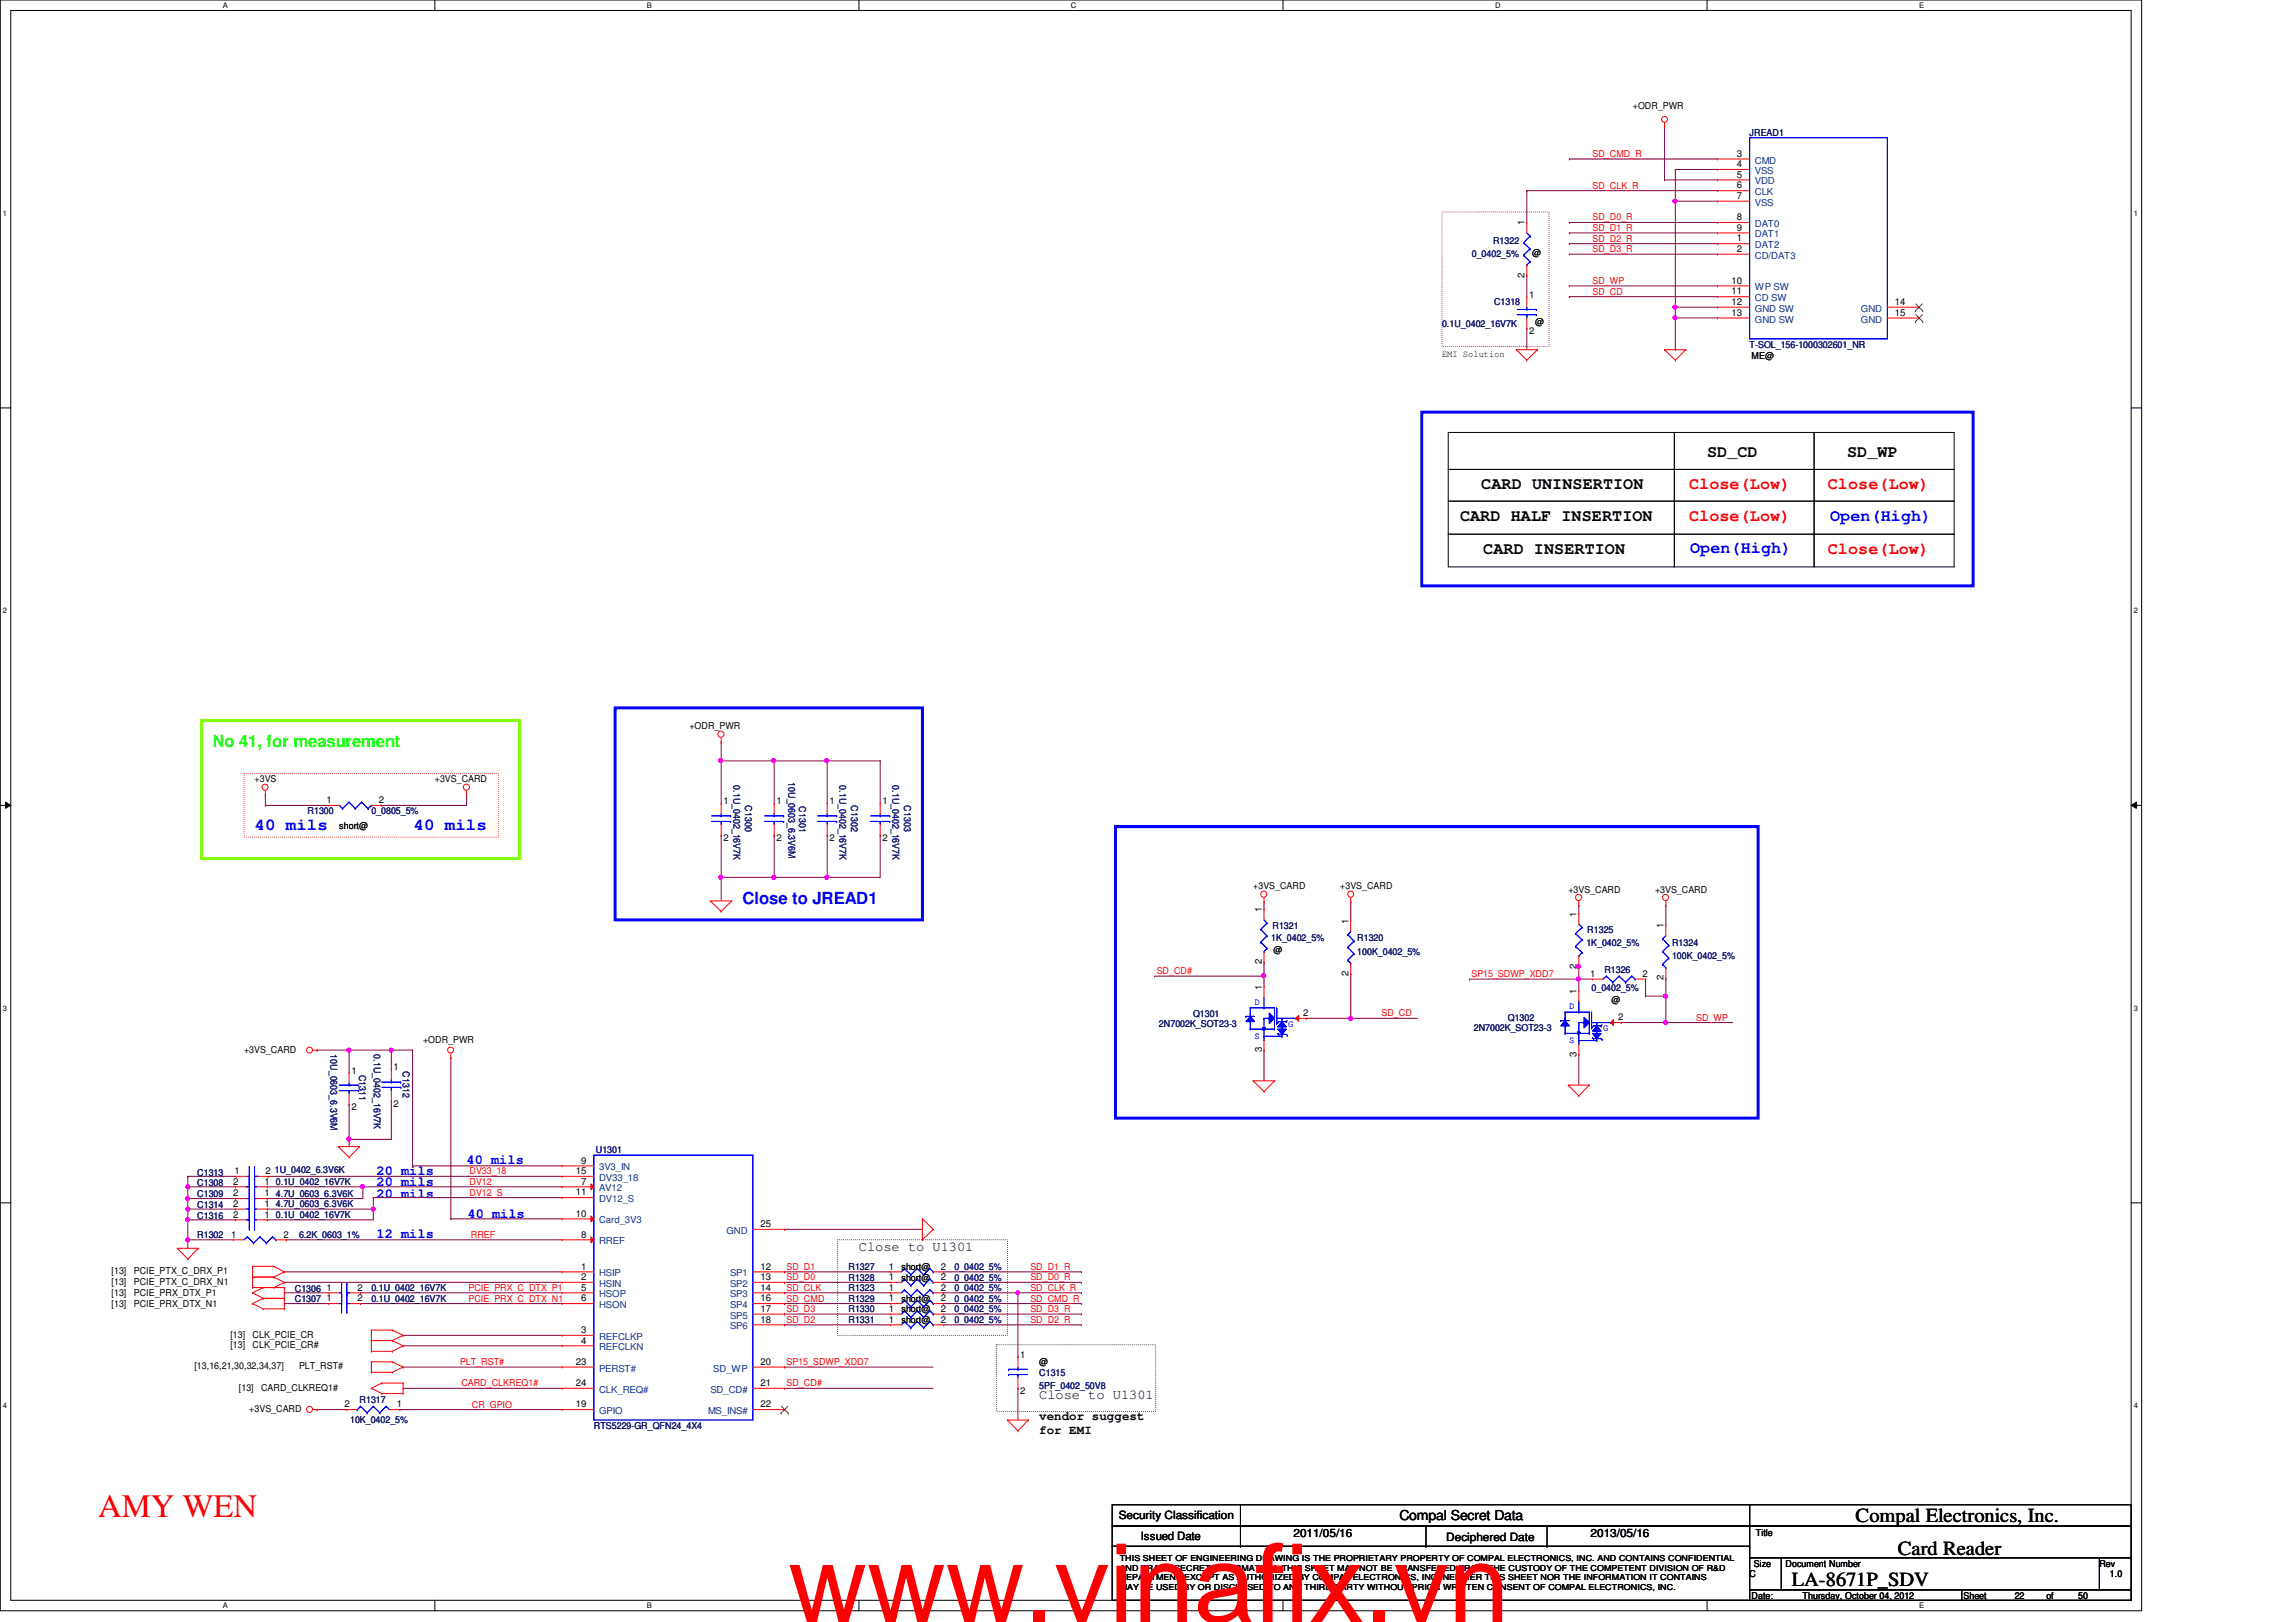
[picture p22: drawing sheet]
<svg xmlns="http://www.w3.org/2000/svg" width="297mm" height="210mm" viewBox="0 0 297 210" stroke-linecap="round" stroke-linejoin="round" font-family="sans-serif">
<defs><g id="words">
<text font-size="14.1" fill="#f00" x="102" y="209.9">www.vinafix.vn</text>
<text font-size="4.2" fill="#f00" x="12.7" y="196.3">AMY WEN</text>
<g font-size="2.6">
<text x="240.1" y="197">Compal Electronics, Inc.</text>
<text x="245.5" y="201.2">Card Reader</text>
<text x="231.8" y="205.3">LA-8671P_SDV</text>
</g>
<g font-size="2.2">
<text x="220.8" y="59.1">SD_CD</text>
<text x="239" y="59.1">SD_WP</text>
<text x="191.6" y="63.3">CARD UNINSERTION</text>
<text x="188.9" y="67.5">CARD HALF INSERTION</text>
<text x="191.9" y="71.7">CARD INSERTION</text>
</g>
<g font-size="2.2" fill="#f00">
<text x="218.5" y="63.3">Close(Low)</text>
<text x="236.5" y="63.3">Close(Low)</text>
<text x="218.5" y="67.5">Close(Low)</text>
<text x="236.5" y="71.7">Close(Low)</text>
</g>
<g font-size="2.2" fill="#00f">
<text x="218.6" y="71.6">Open(High)</text>
<text x="236.8" y="67.5">Open(High)</text>
<text x="32.9" y="107.4">40 mils</text>
<text x="53.5" y="107.4">40 mils</text>
<text x="96.1" y="117">Close to JREAD1</text>
</g>
<text font-size="2.2" fill="#0f0" x="27.5" y="96.6">No 41, for measurement</text>
<g font-size="1.8" fill="#00f">
<text x="48.7" y="153.5">20 mils</text>
<text x="48.7" y="152.1">20 mils</text>
<text x="48.7" y="155">20 mils</text>
<text x="60.4" y="150.6">40 mils</text>
<text x="48.7" y="160.2">12 mils</text>
<text x="60.5" y="157.6">40 mils</text>
</g>
<g font-size="1.8">
<text x="111.1" y="161.8">Close to U1301</text>
<text x="134.4" y="181.1">Close to U1301</text>
<text x="181.1" y="196.8">Compal Secret Data</text>
</g>
<g font-size="1.6">
<text x="134.4" y="183.8">vendor suggest</text>
<text x="134.4" y="185.6">for EMI</text>
</g>
<g font-size="1.5">
<text x="144.7" y="196.6">Security Classification</text>
<text x="147.6" y="199.3">Issued Date</text>
<text x="167.3" y="198.8">2011/05/16</text>
<text x="187.1" y="199.4">Deciphered Date</text>
<text x="205.8" y="198.8">2013/05/16</text>
</g>
<g font-size="1.2">
<text x="211.2" y="14.1">+ODR_PWR</text>
<text x="224.7" y="21.6">4</text>
<text x="224.7" y="20.3">3</text>
<text x="224.7" y="23">5</text>
<text x="197.2" y="29.2" transform="rotate(-90 197.2 29.2)">1</text>
<text x="224.7" y="24.4">6</text>
<text x="224.7" y="29.8">9</text>
<text x="224.7" y="28.5">8</text>
<text x="224.7" y="25.7">7</text>
<text x="197.2" y="35.9" transform="rotate(-90 197.2 35.9)">2</text>
<text x="198.2" y="33.1">@</text>
<text x="224.7" y="32.6">2</text>
<text x="224.7" y="31.2">1</text>
<text x="197.8" y="38.5">1</text>
<text x="224" y="38.1">11</text>
<text x="224" y="36.7">10</text>
<text x="224" y="40.9">13</text>
<text x="224" y="39.5">12</text>
<text x="245.1" y="39.5">14</text>
<text x="245.1" y="40.9">15</text>
<text x="186.6" y="46.1">EMI Solution</text>
<text x="197.8" y="43.3">2</text>
<text x="198.6" y="42.1">@</text>
<text x="226.6" y="46.4">ME@</text>
<text x="89.2" y="94.4">+ODR_PWR</text>
<text x="32.9" y="101.3">+3VS</text>
<text x="56.3" y="101.3">+3VS_CARD</text>
<text x="42.2" y="103.9">1</text>
<text x="43.9" y="107.3">short@</text>
<text x="49" y="103.9">2</text>
<text x="93.6" y="104.1">1</text>
<text x="100.5" y="104.1">1</text>
<text x="107.3" y="104.1">1</text>
<text x="114.2" y="104.1">1</text>
<text x="93.6" y="108.8">2</text>
<text x="100.5" y="108.8">2</text>
<text x="107.3" y="108.8">2</text>
<text x="114.2" y="108.8">2</text>
<text x="162.1" y="115.1">+3VS_CARD</text>
<text x="163.2" y="118.1" transform="rotate(-90 163.2 118.1)">1</text>
<text x="173.4" y="115.1">+3VS_CARD</text>
<text x="174.5" y="119.6" transform="rotate(-90 174.5 119.6)">1</text>
<text x="202.9" y="115.5">+3VS_CARD</text>
<text x="204" y="118.6" transform="rotate(-90 204 118.6)">1</text>
<text x="214.1" y="115.5">+3VS_CARD</text>
<text x="163.2" y="124.8" transform="rotate(-90 163.2 124.8)">2</text>
<text x="164.8" y="123.3">@</text>
<text x="204" y="125.3" transform="rotate(-90 204 125.3)">2</text>
<text x="215.2" y="120.1" transform="rotate(-90 215.2 120.1)">1</text>
<text x="163.2" y="128.1" transform="rotate(-90 163.2 128.1)">1</text>
<text x="168.6" y="131.5">2</text>
<text x="174.5" y="126.3" transform="rotate(-90 174.5 126.3)">2</text>
<text x="204" y="128.6" transform="rotate(-90 204 128.6)">1</text>
<text x="205.7" y="126.4">1</text>
<text x="208.5" y="129.8">@</text>
<text x="212.5" y="126.4">2</text>
<text x="215.2" y="126.9" transform="rotate(-90 215.2 126.9)">2</text>
<text x="31.6" y="136.2">+3VS_CARD</text>
<text x="54.7" y="135">+ODR_PWR</text>
<text x="163.2" y="136.2" transform="rotate(-90 163.2 136.2)">3</text>
<text x="204" y="136.7" transform="rotate(-90 204 136.7)">3</text>
<text x="209.3" y="132">2</text>
<text x="45.5" y="138.9">1</text>
<text x="45.5" y="143.6">2</text>
<text x="50.9" y="138.5">1</text>
<text x="50.9" y="143.3">2</text>
<text x="30.2" y="154.8">2</text>
<text x="30.2" y="153.3">2</text>
<text x="30.3" y="151.9">1</text>
<text x="34.2" y="154.8">1</text>
<text x="34.2" y="153.3">1</text>
<text x="34.3" y="151.9">2</text>
<text x="74.5" y="154.7">11</text>
<text x="74.5" y="151.9">15</text>
<text x="75.2" y="150.6">9</text>
<text x="75.2" y="153.3">7</text>
<text x="29.9" y="160.1">1</text>
<text x="30.2" y="156.2">2</text>
<text x="30.2" y="157.6">2</text>
<text x="34.2" y="156.2">1</text>
<text x="34.2" y="157.6">1</text>
<text x="36.7" y="160.1">2</text>
<text x="74.5" y="157.4">10</text>
<text x="75.2" y="160.1">8</text>
<text x="98.4" y="158.8">25</text>
<text x="14.4" y="164.9">[13]</text>
<text x="14.4" y="166.3">[13]</text>
<text x="14.4" y="167.8">[13]</text>
<text x="17.3" y="164.9">PCIE_PTX_C_DRX_P1</text>
<text x="17.3" y="166.3">PCIE_PTX_C_DRX_N1</text>
<text x="17.3" y="167.8">PCIE_PRX_DTX_P1</text>
<text x="42.2" y="167">1</text>
<text x="46.3" y="167">2</text>
<text x="75.2" y="167">5</text>
<text x="75.2" y="165.7">2</text>
<text x="75.2" y="164.3">1</text>
<text x="98.4" y="164.3">12</text>
<text x="98.4" y="167">14</text>
<text x="98.4" y="165.7">13</text>
<text x="115" y="164.3">1</text>
<text x="115" y="167">1</text>
<text x="115" y="165.7">1</text>
<text x="116.6" y="164.3">short@</text>
<text x="116.6" y="165.7">short@</text>
<text x="121.7" y="164.3">2</text>
<text x="121.7" y="167">2</text>
<text x="121.7" y="165.7">2</text>
<text x="14.4" y="169.2">[13]</text>
<text x="17.3" y="169.2">PCIE_PRX_DTX_N1</text>
<text x="29.8" y="173.1">[13]</text>
<text x="32.7" y="173.1">CLK_PCIE_CR</text>
<text x="42.2" y="168.4">1</text>
<text x="46.3" y="168.4">2</text>
<text x="75.2" y="173.9">4</text>
<text x="75.2" y="172.5">3</text>
<text x="75.2" y="168.4">6</text>
<text x="98.4" y="168.4">16</text>
<text x="98.4" y="169.8">17</text>
<text x="98.4" y="171.2">18</text>
<text x="115" y="171.2">1</text>
<text x="115" y="169.8">1</text>
<text x="115" y="168.4">1</text>
<text x="116.6" y="171.2">short@</text>
<text x="116.6" y="169.8">short@</text>
<text x="116.6" y="168.4">short@</text>
<text x="121.7" y="171.2">2</text>
<text x="121.7" y="169.8">2</text>
<text x="121.7" y="168.4">2</text>
<text x="25.1" y="177.1">[13,16,21,30,32,34,37]</text>
<text x="29.8" y="174.5">[13]</text>
<text x="32.7" y="174.5">CLK_PCIE_CR#</text>
<text x="38.7" y="177.1">PLT_RST#</text>
<text x="74.5" y="179.4">24</text>
<text x="74.5" y="176.6">23</text>
<text x="98.4" y="176.6">20</text>
<text x="98.4" y="179.4">21</text>
<text x="132" y="175.7">1</text>
<text x="134.4" y="176.7">@</text>
<text x="30.9" y="180">[13]</text>
<text x="32.3" y="182.7">+3VS_CARD</text>
<text x="33.8" y="180">CARD_CLKREQ1#</text>
<text x="44.6" y="182.1">2</text>
<text x="51.3" y="182.1">1</text>
<text x="74.5" y="182.1">19</text>
<text x="98.4" y="182.1">22</text>
<text x="132" y="180.4">2</text>
<text x="226.9" y="202.7">Size</text>
<text x="227.2" y="198.8">Title</text>
<text x="231" y="202.7">Document Number</text>
<text x="271.6" y="202.7">Rev</text>
<text x="226.4" y="204.1">C</text>
<text x="226.6" y="206.9">Date:</text>
<text x="233.2" y="206.9">Thursday, October 04, 2012</text>
<text x="254" y="206.9">Sheet</text>
<text x="260.6" y="206.9">22</text>
<text x="264.7" y="206.9">of</text>
<text x="268.9" y="206.9">50</text>
<text x="273" y="204.1">1.0</text>
</g>
<g font-size="1.2" fill="#000080">
<text x="226.4" y="17.6">JREAD1</text>
<text x="190.4" y="33.2">0_0402_5%</text>
<text x="193.2" y="31.6">R1322</text>
<text x="193.3" y="39.4">C1318</text>
<text x="186.6" y="42.3">0.1U_0402_16V7K</text>
<text x="226.4" y="45">T-SOL_156-1000302601_NR</text>
<text x="94.9" y="101.6" transform="rotate(90 94.9 101.6)">0.1U_0402_16V7K</text>
<text x="102" y="101.2" transform="rotate(90 102 101.2)">10U_0603_6.3V6M</text>
<text x="108.6" y="101.6" transform="rotate(90 108.6 101.6)">0.1U_0402_16V7K</text>
<text x="115.5" y="101.6" transform="rotate(90 115.5 101.6)">0.1U_0402_16V7K</text>
<text x="39.8" y="105.4">R1300</text>
<text x="48" y="105.4">0_0805_5%</text>
<text x="96.4" y="104.2" transform="rotate(90 96.4 104.2)">C1300</text>
<text x="103.4" y="104.4" transform="rotate(90 103.4 104.4)">C1301</text>
<text x="110.1" y="104.2" transform="rotate(90 110.1 104.2)">C1302</text>
<text x="117" y="104.2" transform="rotate(90 117 104.2)">C1303</text>
<text x="164.5" y="121.8">1K_0402_5%</text>
<text x="164.6" y="120.2">R1321</text>
<text x="175.6" y="121.8">R1320</text>
<text x="175.6" y="123.6">100K_0402_5%</text>
<text x="205.2" y="122.4">1K_0402_5%</text>
<text x="205.4" y="120.7">R1325</text>
<text x="207.6" y="125.9">R1326</text>
<text x="216.3" y="122.4">R1324</text>
<text x="216.3" y="124.2">100K_0402_5%</text>
<text x="154.3" y="131.6">Q1301</text>
<text x="205.9" y="128.3">0_0402_5%</text>
<text x="42.8" y="136.4" transform="rotate(90 42.8 136.4)">10U_0603_6.3V6M</text>
<text x="48.4" y="136.4" transform="rotate(90 48.4 136.4)">0.1U_0402_16V7K</text>
<text x="149.9" y="132.9">2N7002K_SOT23-3</text>
<text x="190.7" y="133.5">2N7002K_SOT23-3</text>
<text x="195.1" y="132.1">Q1302</text>
<text x="46.5" y="139.1" transform="rotate(90 46.5 139.1)">C1311</text>
<text x="52.1" y="138.6" transform="rotate(90 52.1 138.6)">C1312</text>
<text x="77.1" y="149.3">U1301</text>
<text x="25.5" y="154.9">C1309</text>
<text x="25.5" y="152.1">C1313</text>
<text x="25.5" y="153.5">C1308</text>
<text x="35.6" y="151.8">1U_0402_6.3V6K</text>
<text x="35.7" y="154.9">4.7U_0603_6.3V6K</text>
<text x="35.7" y="153.4">0.1U_0402_16V7K</text>
<text x="25.5" y="160.2">R1302</text>
<text x="25.5" y="156.4">C1314</text>
<text x="25.5" y="157.8">C1316</text>
<text x="35.7" y="156.3">4.7U_0603_6.3V6K</text>
<text x="35.7" y="157.6">0.1U_0402_16V7K</text>
<text x="38.7" y="160.2">6.2K_0603_1%</text>
<text x="38.1" y="167.2">C1306</text>
<text x="48" y="167.1">0.1U_0402_16V7K</text>
<text x="109.8" y="164.3">R1327</text>
<text x="109.8" y="167.1">R1323</text>
<text x="109.8" y="165.7">R1328</text>
<text x="123.5" y="164.3">0_0402_5%</text>
<text x="123.5" y="167.1">0_0402_5%</text>
<text x="123.5" y="165.7">0_0402_5%</text>
<text x="38.1" y="168.4">C1307</text>
<text x="48" y="168.4">0.1U_0402_16V7K</text>
<text x="109.8" y="171.2">R1331</text>
<text x="109.8" y="169.8">R1330</text>
<text x="109.8" y="168.4">R1329</text>
<text x="123.5" y="171.2">0_0402_5%</text>
<text x="123.5" y="169.8">0_0402_5%</text>
<text x="123.5" y="168.4">0_0402_5%</text>
<text x="134.4" y="178.1">C1315</text>
<text x="134.4" y="179.7">5PF_0402_50V8</text>
<text x="45.3" y="184.1">10K_0402_5%</text>
<text x="46.5" y="181.6">R1317</text>
<text x="76.8" y="184.9">RTS5229-GR_QFN24_4X4</text>
</g>
<g font-size="1.2" fill="#f00">
<text x="206" y="20.3">SD_CMD_R</text>
<text x="206" y="28.5">SD_D0_R</text>
<text x="206" y="29.9">SD_D1_R</text>
<text x="206" y="24.4">SD_CLK_R</text>
<text x="206" y="31.3">SD_D2_R</text>
<text x="206" y="32.6">SD_D3_R</text>
<text x="206" y="36.7">SD_WP</text>
<text x="206" y="38.1">SD_CD</text>
<text x="149.6" y="126.1">SD_CD#</text>
<text x="178.7" y="131.5">SD_CD</text>
<text x="190.4" y="126.4">SP15_SDWP_XDD7</text>
<text x="219.5" y="132.1">SD_WP</text>
<text x="60.7" y="154.7">DV12_S</text>
<text x="60.7" y="152">DV33_18</text>
<text x="60.7" y="153.3">DV12</text>
<text x="60.9" y="160.2">RREF</text>
<text x="60.6" y="167">PCIE_PRX_C_DTX_P1</text>
<text x="101.8" y="165.7">SD_D0</text>
<text x="101.8" y="164.3">SD_D1</text>
<text x="101.8" y="167">SD_CLK</text>
<text x="133.3" y="164.3">SD_D1_R</text>
<text x="133.3" y="165.7">SD_D0_R</text>
<text x="133.3" y="167">SD_CLK_R</text>
<text x="60.6" y="168.4">PCIE_PRX_C_DTX_N1</text>
<text x="101.8" y="168.4">SD_CMD</text>
<text x="101.8" y="169.8">SD_D3</text>
<text x="101.8" y="171.2">SD_D2</text>
<text x="133.3" y="168.4">SD_CMD_R</text>
<text x="133.3" y="169.8">SD_D3_R</text>
<text x="133.3" y="171.2">SD_D2_R</text>
<text x="59.5" y="176.7">PLT_RST#</text>
<text x="59.7" y="179.4">CARD_CLKREQ1#</text>
<text x="101.8" y="176.7">SP15_SDWP_XDD7</text>
<text x="101.8" y="179.4">SD_CD#</text>
<text x="61" y="182.2">CR_GPIO</text>
</g>
<g font-size="1.2" fill="#004080">
<text x="227" y="22.5">VSS</text>
<text x="227" y="21.2">CMD</text>
<text x="227" y="23.9">VDD</text>
<text x="227" y="25.3">CLK</text>
<text x="227" y="29.4">DAT0</text>
<text x="227" y="26.6">VSS</text>
<text x="227" y="33.5">CD/DAT3</text>
<text x="227" y="30.7">DAT1</text>
<text x="227" y="32.1">DAT2</text>
<text x="227" y="39">CD SW</text>
<text x="227" y="37.6">WP SW</text>
<text x="227" y="41.7">GND SW</text>
<text x="227" y="40.3">GND SW</text>
<text x="240.7" y="40.3">GND</text>
<text x="240.7" y="41.7">GND</text>
<text x="77.5" y="151.5">3V3_IN</text>
<text x="77.5" y="154.2">AV12</text>
<text x="77.5" y="155.6">DV12_S</text>
<text x="77.5" y="152.8">DV33_18</text>
<text x="77.5" y="158.3">Card_3V3</text>
<text x="77.5" y="161">RREF</text>
<text x="94" y="159.7">GND</text>
<text x="77.5" y="167.9">HSOP</text>
<text x="77.5" y="166.5">HSIN</text>
<text x="77.5" y="165.2">HSIP</text>
<text x="94.4" y="165.2">SP1</text>
<text x="94.4" y="167.9">SP3</text>
<text x="94.4" y="166.5">SP2</text>
<text x="77.5" y="173.4">REFCLKP</text>
<text x="77.5" y="169.3">HSON</text>
<text x="94.4" y="169.3">SP4</text>
<text x="94.4" y="170.6">SP5</text>
<text x="94.4" y="172">SP6</text>
<text x="77.5" y="174.8">REFCLKN</text>
<text x="77.5" y="177.5">PERST#</text>
<text x="92.3" y="177.5">SD_WP</text>
<text x="77.5" y="183">GPIO</text>
<text x="77.5" y="180.3">CLK_REQ#</text>
<text x="91.6" y="183">MS_INS#</text>
<text x="91.9" y="180.3">SD_CD#</text>
</g>
<g font-size="1.2" fill="#00f">
<text x="162.3" y="130">D</text>
<text x="203" y="130.6">D</text>
<text x="162.3" y="134.5">S</text>
<text x="166.7" y="132.9">G</text>
<text x="203" y="135">S</text>
<text x="207.4" y="133.5">G</text>
</g>
<g font-size="1.1">
<text x="144.9" y="203.2">AND TRADE SECRET INFORMATION. THIS SHEET MAY NOT BE TRANSFERED FROM THE CUSTODY OF THE COMPETENT DIVISION OF R&amp;D</text>
<text x="144.9" y="202">THIS SHEET OF ENGINEERING DRAWING IS THE PROPRIETARY PROPERTY OF COMPAL ELECTRONICS, INC. AND CONTAINS CONFIDENTIAL</text>
<text x="144.9" y="204.5">DEPARTMENT EXCEPT AS AUTHORIZED BY COMPAL ELECTRONICS, INC. NEITHER THIS SHEET NOR THE INFORMATION IT CONTAINS</text>
<text x="144.9" y="205.7">MAY BE USED BY OR DISCLOSED TO ANY THIRD PARTY WITHOUT PRIOR WRITTEN CONSENT OF COMPAL ELECTRONICS, INC.</text>
</g>
<g font-size="1">
<text x="28.8" y="1">A</text>
<text x="83.7" y="1">B</text>
<text x="138.6" y="1">C</text>
<text x="193.4" y="1">D</text>
<text x="248.3" y="1">E</text>
<text x=".4" y="27.9">1</text>
<text x="276.1" y="27.9">1</text>
<text x=".4" y="79.4">2</text>
<text x="276.1" y="79.4">2</text>
<text x=".4" y="130.8">3</text>
<text x="276.1" y="130.8">3</text>
<text x=".4" y="182.2">4</text>
<text x="276.1" y="182.2">4</text>
<text x="28.8" y="208.1">A</text>
<text x="83.7" y="208.1">B</text>
<text x="138.6" y="208.1">C</text>
<text x="248.3" y="208.1">E</text>
</g>
</g></defs>
<path d="M0 0h277.1v208.4h-277.1zM1.4 1.4h274.3v205.7h-274.3z" fill="none" stroke="#000" stroke-width=".13"/>
<g fill="#fff">
<path d="M28.8 .1h.7v1.1h-.7z"/>
<path d="M28.8 207.2h.7v1.1h-.7z"/>
</g>
<path d="M56.3 0v1.4M56.3 207.1v1.3" fill="none" stroke="#000" stroke-width=".13"/>
<g fill="#fff">
<path d="M83.7 .1h.6v1.1h-.6z"/>
<path d="M83.7 207.2h.6v1.1h-.6z"/>
</g>
<path d="M111.1 0v1.4M111.1 207.1v1.3" fill="none" stroke="#000" stroke-width=".13"/>
<g fill="#fff">
<path d="M138.6 .1h.7v1.1h-.7z"/>
<path d="M138.6 207.2h.7v1.1h-.7z"/>
</g>
<path d="M166 0v1.4M166 207.1v1.3" fill="none" stroke="#000" stroke-width=".13"/>
<g fill="#fff">
<path d="M193.4 .1h.7v1.1h-.7z"/>
<path d="M193.4 207.2h.7v1.1h-.7z"/>
</g>
<path d="M220.8 0v1.4M220.8 207.1v1.3" fill="none" stroke="#000" stroke-width=".13"/>
<g fill="#fff">
<path d="M248.3 .1h.6v1.1h-.6z"/>
<path d="M248.3 207.2h.6v1.1h-.6z"/>
<path d="M.4 27.1h.5v1.1h-.5z"/>
<path d="M276.1 27.1h.5v1.1h-.5z"/>
<path d="M.4 78.5h.5v1.1h-.5z"/>
<path d="M276.1 78.5h.5v1.1h-.5z"/>
</g>
<path d="M0 52.8h1.4M275.7 52.8h1.4" fill="none" stroke="#000" stroke-width=".13"/>
<g fill="#fff">
<path d="M.4 129.9h.5v1.1h-.5z"/>
<path d="M276.1 129.9h.5v1.1h-.5z"/>
</g>
<path d="M0 104.2h1.4M.7 103.8l.7 .4-.7 .4zM275.7 104.2l.7-.4v.8zM275.7 104.2h1.4" fill="none" stroke="#000" stroke-width=".13"/>
<path d="M.7 103.8l.7 .4-.7 .4zM275.7 104.2l.7-.4v.8z" fill="#000"/>
<g fill="#fff">
<path d="M.4 181.4h.5v1.1h-.5z"/>
<path d="M276.1 181.4h.5v1.1h-.5z"/>
</g>
<g fill="none" stroke="#000" stroke-width=".13">
<path d="M187.4 56h29.2v4.7h-29.2zM216.6 56h18.1v4.7h-18.1zM234.7 56h18.1v4.7h-18.1zM187.4 60.7h29.2v4.2h-29.2zM187.4 64.9h29.2v4.2h-29.2zM187.4 69.1h29.2v4.3h-29.2zM216.6 64.9h18.1v4.2h-18.1zM216.6 69.1h18.1v4.3h-18.1zM216.6 60.7h18.1v4.2h-18.1zM234.7 60.7h18.1v4.2h-18.1zM234.7 64.9h18.1v4.2h-18.1zM234.7 69.1h18.1v4.3h-18.1z"/>
<path d="M0 155.7h1.4M275.7 155.7h1.4"/>
</g>
<path d="M183.9 53.3h71.4v22.5h-71.4zM79.6 91.6h39.7v27.4h-39.7zM144.3 107h83.2v37.7h-83.2z" fill="none" stroke="#00f" stroke-width=".38"/>
<path d="M31.6 100.1h32.9v8.2h-32.9z" fill="none" stroke="#f00" stroke-width=".13" stroke-dasharray="0 .3"/>
<path d="M26.1 93.3h41.1v17.8h-41.1z" fill="none" stroke="#80ff00" stroke-width=".38"/>
<path d="M186.6 27.4h13.8v17.4h-13.8z" fill="none" stroke="#800000" stroke-width=".13" stroke-dasharray="0 .3"/>
<path d="M108.4 160.4h21.9v12.4h-21.9zM128.9 174h20.6v8.7h-20.6z" fill="none" stroke="#000" stroke-width=".13" stroke-dasharray="0 .3"/>
<path d="M107 98.5h.1M107 98.5h6.9M113.9 98.5h.1M113.9 98.5v5.5M93.3 113.5h.1M100.2 108.1h.1M100.2 108.1v5.4h-6.9M107 113.5h.1M113.9 108.1h.1M113.9 108.1v5.4h-6.9" fill="none" stroke="#800040" stroke-width=".13"/>
<circle cx="100.1" cy="113.5" r=".26" fill="#f0f"/>
<circle cx="100.1" cy="113.5" r=".26" fill="none" stroke="#f0f" stroke-width=".13"/>
<path d="M100.2 98.5h.1M100.2 98.5h6.8M100.2 113.5h.1M100.2 113.5h6.8" fill="none" stroke="#800040" stroke-width=".13"/>
<circle cx="107" cy="98.4" r=".26" fill="#f0f"/>
<circle cx="107" cy="98.4" r=".26" fill="none" stroke="#f0f" stroke-width=".13"/>
<path d="M93.3 96h.1M93.3 96v2.5M107 98.5h.1M107 98.5v5.5M107 108.1h.1M107 108.1v5.4" fill="none" stroke="#800040" stroke-width=".13"/>
<circle cx="107" cy="113.5" r=".26" fill="#f0f"/>
<circle cx="107" cy="113.5" r=".26" fill="none" stroke="#f0f" stroke-width=".13"/>
<path d="M93.3 98.5h.1M93.3 98.5v5.5M93.3 108.1h.1M93.3 108.1v5.4" fill="none" stroke="#800040" stroke-width=".13"/>
<circle cx="93.3" cy="113.5" r=".26" fill="#f0f"/>
<circle cx="93.3" cy="113.5" r=".26" fill="none" stroke="#f0f" stroke-width=".13"/>
<path d="M93.3 98.5h.1M93.3 98.5h6.9M100.2 98.5h.1M100.2 98.5v5.5M93.3 113.5h.1M93.3 113.5v3.1" fill="none" stroke="#800040" stroke-width=".13"/>
<circle cx="100.1" cy="98.4" r=".26" fill="#f0f"/>
<circle cx="100.1" cy="98.4" r=".26" fill="none" stroke="#f0f" stroke-width=".13"/>
<circle cx="93.3" cy="98.4" r=".26" fill="#f0f"/>
<circle cx="93.3" cy="98.4" r=".26" fill="none" stroke="#f0f" stroke-width=".13"/>
<g fill="none" stroke="#800040" stroke-width=".13">
<path d="M215.3 16.4h.1M215.3 16.4v6.9M216.7 21.9h.1M216.7 21.9h5.5M34.3 102.9h.1M34.3 104.2h.1M34.3 104.2h8.2M34.3 102.9v1.3M49.4 104.2h.1M60.4 102.9h.1M60.4 102.9v1.3h-11M174.7 131.8h.1"/>
<path d="M174.7 131.8h8.7M34.7 152.2h.1M34.7 152.2h38M48.3 155h.1M48.3 155h24.4M101.5 159.1h.1M101.5 159.1h17.8M36.8 164.6h.1M36.8 165.9h.1M36.8 165.9h35.9M36.8 164.6h35.9M37 160.4h.1"/>
<path d="M37 160.4h35.7M52.2 172.8h.1M52.2 174.2h.1M52.2 176.9h.1M52.2 179.7h.1M52.2 172.8h20.5M52.2 174.2h20.5M52.2 176.9h20.5M52.2 179.7h20.5M101.5 168.7h.1M101.5 170.1h.1M101.5 165.9h.1"/>
<path d="M101.5 171.4h.1M101.5 164.6h.1M101.5 167.3h.1M101.5 176.9h.1M101.5 179.7h.1M101.5 168.7h13.7M101.5 170.1h13.7M101.5 165.9h13.7M101.5 171.4h13.7M101.5 164.6h13.7M101.5 167.3h13.7M101.5 176.9h19.2"/>
<path d="M101.5 179.7h19.2M41 182.4h.1M41 182.4h3.9M51.7 182.4h.1M51.7 182.4h21"/>
</g>
<circle cx="174.7" cy="131.8" r=".26" fill="#f0f"/>
<circle cx="174.7" cy="131.8" r=".26" fill="none" stroke="#f0f" stroke-width=".13"/>
<path d="M163.5 116.7h.1M163.5 116.7v1M174.7 116.7h.1M174.7 116.7v2.5M149.4 126.3h.1M149.4 126.3h14.1M163.5 126.3h.1M163.5 126.3v1.4M169 131.8h.1M174.7 126h.1M174.7 126v5.8h-5.7" fill="none" stroke="#800040" stroke-width=".13"/>
<circle cx="163.5" cy="126.3" r=".26" fill="#f0f"/>
<circle cx="163.5" cy="126.3" r=".26" fill="none" stroke="#f0f" stroke-width=".13"/>
<path d="M197.5 35.6h.1M197.5 35.6v2.8M197.5 42.5h.1M197.5 42.5v2.8M163.5 135.9h.1M163.5 124.5h.1M163.5 124.5v1.8M163.5 135.9v4M204.3 136.4h.1M204.3 136.4v4M215.5 132.3h.1M215.5 132.3h8.7" fill="none" stroke="#800040" stroke-width=".13"/>
<circle cx="215.5" cy="132.3" r=".26" fill="#f0f"/>
<circle cx="215.5" cy="132.3" r=".26" fill="none" stroke="#f0f" stroke-width=".13"/>
<path d="M215.5 117.1h.1M215.5 117.1v2.6M209.8 132.3h.1M215.5 128.9h.1M215.5 128.9v3.4h-5.7" fill="none" stroke="#800040" stroke-width=".13"/>
<circle cx="215.5" cy="128.9" r=".26" fill="#f0f"/>
<circle cx="215.5" cy="128.9" r=".26" fill="none" stroke="#f0f" stroke-width=".13"/>
<path d="M204.3 117.1h.1M204.3 117.1v1.1M204.3 126.7h.1M204.3 125.1h.1M204.3 125.1v3.1M212.9 126.7h.1M212.9 128.9h.1M212.9 126.7v2.2M215.5 126.6h.1M215.5 126.6v2.3h-2.6" fill="none" stroke="#800040" stroke-width=".13"/>
<circle cx="204.2" cy="126.7" r=".26" fill="#f0f"/>
<circle cx="204.2" cy="126.7" r=".26" fill="none" stroke="#f0f" stroke-width=".13"/>
<circle cx="204.2" cy="125.1" r=".26" fill="#f0f"/>
<circle cx="204.2" cy="125.1" r=".26" fill="none" stroke="#f0f" stroke-width=".13"/>
<g fill="none" stroke="#800040" stroke-width=".13">
<path d="M50.6 135.9h.1M50.6 135.9h2.8M53.4 135.9h.1M53.4 135.9v15M190.1 126.7h.1M190.1 126.7h15.9M204.3 124.9h.1M204.3 126.7h.1M204.3 124.9v.2M45.2 147.4h.1M45.2 147.4v1M46.9 153.6h.1"/>
<path d="M46.9 153.6h25.8M50.6 142.5h.1M50.6 142.5v4.9M53.4 150.9h.1M53.4 150.9h19.3M36.8 167.3h.1M36.8 168.7h.1M36.8 167.3h5.7M36.8 168.7h5.7M46.6 167.3h.1M46.6 168.7h.1M46.6 167.3h26.1"/>
<path d="M46.6 168.7h26.1"/>
</g>
<circle cx="45.1" cy="147.4" r=".26" fill="#f0f"/>
<circle cx="45.1" cy="147.4" r=".26" fill="none" stroke="#f0f" stroke-width=".13"/>
<path d="M45.2 135.9h.1M45.2 135.9v2.9M50.6 135.9h.1M50.6 135.9v2.5" fill="none" stroke="#800040" stroke-width=".13"/>
<circle cx="50.6" cy="135.9" r=".26" fill="#f0f"/>
<circle cx="50.6" cy="135.9" r=".26" fill="none" stroke="#f0f" stroke-width=".13"/>
<path d="M41 135.9h.1M41 135.9h9.6M45.2 135.9h.1M45.2 142.9h.1M45.2 147.4h.1M45.2 142.9v4.5M45.2 147.4h5.4" fill="none" stroke="#800040" stroke-width=".13"/>
<circle cx="45.1" cy="135.9" r=".26" fill="#f0f"/>
<circle cx="45.1" cy="135.9" r=".26" fill="none" stroke="#f0f" stroke-width=".13"/>
<path d="M24.3 155.1h.1M24.3 153.6h.1M24.3 155.1h6.2M24.3 153.6h6.2" fill="none" stroke="#800040" stroke-width=".13"/>
<circle cx="24.3" cy="153.6" r=".26" fill="#f0f"/>
<circle cx="24.3" cy="153.6" r=".26" fill="none" stroke="#f0f" stroke-width=".13"/>
<path d="M34.6 155.1h.1M34.6 153.6h.1M34.6 153.6h12.3M46.9 153.6h.1M46.9 153.6v1.5h-12.3" fill="none" stroke="#800040" stroke-width=".13"/>
<circle cx="46.9" cy="153.6" r=".26" fill="#f0f"/>
<circle cx="46.9" cy="153.6" r=".26" fill="none" stroke="#f0f" stroke-width=".13"/>
<path d="M24.3 152.2h.1M24.3 152.2h6.3M24.3 160.4h.1M24.3 160.4v1.1" fill="none" stroke="#800040" stroke-width=".13"/>
<circle cx="24.3" cy="160.4" r=".26" fill="#f0f"/>
<circle cx="24.3" cy="160.4" r=".26" fill="none" stroke="#f0f" stroke-width=".13"/>
<g fill="none" stroke="#800040" stroke-width=".13">
<path d="M58.3 136.9h.1M58.3 136.9v20.8M24.3 152.2h.1M24.3 153.6h.1M24.3 157.9h.1M24.3 156.5h.1M24.3 155.1h.1M24.3 152.2v4.3M24.3 157.9v2.5M24.3 156.5h6.2M34.6 156.5h.1M34.6 156.5h13.7"/>
<path d="M58.3 157.7h.1M58.3 157.7h14.4M24.3 160.4h.1M24.3 160.4h5.9"/>
</g>
<circle cx="24.3" cy="155.1" r=".26" fill="#f0f"/>
<circle cx="24.3" cy="155.1" r=".26" fill="none" stroke="#f0f" stroke-width=".13"/>
<path d="M34.6 157.9h.1M48.3 156.5h.1M48.3 156.5v1.4h-13.7" fill="none" stroke="#800040" stroke-width=".13"/>
<circle cx="48.3" cy="156.5" r=".26" fill="#f0f"/>
<circle cx="48.3" cy="156.5" r=".26" fill="none" stroke="#f0f" stroke-width=".13"/>
<path d="M24.3 157.9h.1M24.3 157.9h6.2M48.3 155h.1M48.3 155v1.5" fill="none" stroke="#800040" stroke-width=".13"/>
<circle cx="24.3" cy="157.8" r=".26" fill="#f0f"/>
<circle cx="24.3" cy="157.8" r=".26" fill="none" stroke="#f0f" stroke-width=".13"/>
<path d="M24.3 156.5h.1M24.3 156.5v1.4" fill="none" stroke="#800040" stroke-width=".13"/>
<circle cx="24.3" cy="156.5" r=".26" fill="#f0f"/>
<circle cx="24.3" cy="156.5" r=".26" fill="none" stroke="#f0f" stroke-width=".13"/>
<path d="M122.1 164.6h17.8M122.1 165.9h17.8M122.1 167.3h9.6M131.7 167.3h.1M139.9 164.6h.1M139.9 165.9h.1" fill="none" stroke="#800040" stroke-width=".13"/>
<path d="M131.5 167.1l.2-.1 .2 .2-.1 .3-.1 .1-.2-.1z" fill-rule="evenodd" fill="#f0f"/>
<path d="M131.5 167.1l.2-.1 .2 .2-.1 .3-.1 .1-.2-.1z" fill="none" stroke="#f0f" stroke-width=".13"/>
<g fill="none" stroke="#800040" stroke-width=".13">
<path d="M215.3 23.3h.1M215.3 23.3h6.9M216.7 26h.1M216.7 21.9v4.1M122.1 168.7h17.8M122.1 170.1h17.8M122.1 171.4h17.8M131.7 179.7h.1M131.7 175.6h.1M131.7 179.7v4.1M139.9 167.3h.1M139.9 168.7h.1"/>
<path d="M139.9 170.1h.1M139.9 171.4h.1M139.9 167.3h-8.2v8.3"/>
</g>
<circle cx="216.7" cy="26" r=".26" fill="#f0f"/>
<circle cx="216.7" cy="26" r=".26" fill="none" stroke="#f0f" stroke-width=".13"/>
<path d="M216.7 39.8h.1M216.7 39.8h5.5M216.7 39.8v1.3M216.7 41.1h.1" fill="none" stroke="#800040" stroke-width=".13"/>
<circle cx="216.7" cy="41.1" r=".26" fill="#f0f"/>
<circle cx="216.7" cy="41.1" r=".26" fill="none" stroke="#f0f" stroke-width=".13"/>
<path d="M216.7 26h.1M216.7 39.8h.1M216.7 26h5.5M216.7 26v13.8" fill="none" stroke="#800040" stroke-width=".13"/>
<circle cx="216.7" cy="39.8" r=".26" fill="#f0f"/>
<circle cx="216.7" cy="39.8" r=".26" fill="none" stroke="#f0f" stroke-width=".13"/>
<g fill="none" stroke="#800040" stroke-width=".13">
<path d="M197.5 24.7h.1M197.5 24.7h24.7M197.5 24.7v4.1M203 20.6h.1M203 28.8h.1M203 30.1h.1M203 31.5h.1M203 32.9h.1M203 37h.1M203 38.4h.1M203 20.6h19.2M203 28.8h19.2"/>
<path d="M203 30.1h19.2M203 31.5h19.2M203 32.9h19.2M203 37h19.2M203 38.4h19.2M216.7 41.1h.1M216.7 45.3h.1M216.7 41.1h5.5M216.7 41.1v4.2"/>
</g>
<g fill="none" stroke="#f00" stroke-width=".13">
<path d="M215.3 16.4h.1M215.3 15.9v.5M197.5 28.8h.1M197.5 35.6h.1M197.5 38.4h.1M197.5 28.8v1.3M197.5 34.3v1.3M197.5 38.4v1.4M196.2 45.3h.1M196.2 45.3h2.7M196.2 45.3l1.3 1.3M197.5 46.6h.1"/>
<path d="M197.5 42.5h.1M197.5 41.1v1.4M198.9 45.3h.1M198.9 45.3l-1.4 1.3M215.3 45.3h.1M215.3 45.3h2.8M215.3 45.3l1.4 1.3M216.7 46.6h.1M218.1 45.3h.1M218.1 45.3l-1.4 1.3M93.3 96h.1M93.3 95.5v.5"/>
<path d="M34.3 102.9h.1M34.3 102.3v.6M60.4 102.9h.1M60.4 102.3v.6M91.9 116.6h.1M91.9 116.6h2.8M91.9 116.6l1.4 1.3M93.3 117.9h.1M94.7 116.6h.1M94.7 116.6l-1.4 1.3M163.5 116.7h.1M163.5 116.2v.5"/>
<path d="M174.7 116.7h.1M174.7 116.2v.5M204.3 117.1h.1M204.3 116.6v.5M215.5 117.1h.1M215.5 116.6v.5M40.5 135.9h.5M41 135.9h.1M45.2 138.8h.1M45.2 138.8v1.4M58.3 136.9h.1M58.3 136.3v.6"/>
<path d="M162.1 139.9h.1M162.1 139.9h2.8M162.1 139.9l1.4 1.4M164.9 139.9h.1M164.9 139.9l-1.4 1.4M30.5 155.1h.1M30.5 155.1h1.3M33.2 155.1h1.4M34.6 155.1h.1M43.8 148.4h.1M43.8 148.4h2.7M43.8 148.4l1.4 1.4"/>
<path d="M45.2 149.8h.1M45.2 142.9h.1M45.2 141.5v1.4M46.5 148.4h.1M46.5 148.4l-1.3 1.4M119.3 157.7h.1M119.3 157.7v2.7M119.3 157.7l1.4 1.4M120.7 159.1h.1M120.7 159.1l-1.4 1.3M163.5 141.3h.1M202.9 140.4h.1"/>
<path d="M202.9 140.4h2.7M202.9 140.4l1.4 1.4M204.3 141.8h.1M205.6 140.4h.1M205.6 140.4l-1.3 1.4M22.9 161.5h.1M22.9 161.5h2.8M22.9 161.5l1.4 1.4M24.3 162.9h.1M25.7 161.5h.1M25.7 161.5l-1.4 1.4M30.2 160.4h.1"/>
<path d="M30.2 160.4h1.4M32.7 165.3h.1M32.7 163.9h.1M32.7 166.6h.1M32.7 167.3h.1M32.7 168.7h.1M32.7 163.9h2.7M32.7 165.3h2.7M32.7 163.9v2.7M32.7 166.6h4.1M32.7 167.3l1.3 .7M32.7 168.7l1.3 .7"/>
<path d="M34 166.6h.1M34 168h.1M34 169.4h.1M34 166.6l-1.3 .7M34 168h2.8M34 168l-1.3 .7M34 169.4h2.8M35.4 163.9h.1M35.4 165.3h.1M35.4 166.6h.1M35.4 163.9l1.4 .7M35.4 165.3l1.4 .6"/>
<path d="M35.7 160.4h1.3M36.8 164.6h.1M36.8 165.9h.1M36.8 166.6h.1M36.8 168h.1M36.8 169.4h.1M36.8 164.6l-1.4 .7M36.8 165.9l-1.4 .7M36.8 166.6v2.8M37 160.4h.1M42.5 167.3h.1M42.5 167.3h1.4"/>
<path d="M45.3 167.3h1.3M46.6 167.3h.1M48 173.5h.1M48 172.1h.1M48 174.9h.1M48 179.7h.1M48 176.2h.1M48 177.6h.1M48 172.1h2.8M48 173.5h2.8M48 172.1v2.8M48 176.2v1.4"/>
<path d="M48 174.9h2.8M48 179.7l1.4 .6M48 177.6h2.8M48 176.2h2.8M49.4 179h.1M49.4 179h2.8M49.4 179l-1.4 .7M50.8 172.1h.1M50.8 173.5h.1M50.8 174.9h.1M50.8 177.6h.1M50.8 176.2h.1"/>
<path d="M50.8 172.1l1.4 .7M50.8 173.5l1.4 .7M50.8 176.2l1.4 .7M52.2 172.8h.1M52.2 174.2h.1M52.2 179h.1M52.2 176.9h.1M52.2 172.8l-1.4 .7M52.2 174.2l-1.4 .7M52.2 179v1.3M52.2 176.9l-1.4 .7M115.2 164.6h.1"/>
<path d="M115.2 164.6h1.4M119.3 160.4h.1M120.7 164.6h1.4M122.1 164.6h.1M40.5 182.4h.5M41 182.4h.1M49.4 180.3h.1M49.4 180.3h2.8M52.2 180.3h.1M130.3 183.8h.1M130.3 183.8h2.7M130.3 183.8l1.4 1.4"/>
<path d="M131.7 185.2h.1M133 183.8h.1M133 183.8l-1.3 1.4"/>
<circle cx="215.3" cy="15.4" r=".38"/>
<circle cx="93.3" cy="95" r=".4"/>
<circle cx="34.3" cy="101.9" r=".39"/>
<circle cx="60.3" cy="101.9" r=".4"/>
<circle cx="163.5" cy="115.7" r=".39"/>
<circle cx="174.7" cy="115.7" r=".39"/>
<circle cx="204.2" cy="116.1" r=".4"/>
<circle cx="215.5" cy="116.1" r=".39"/>
<circle cx="40" cy="135.9" r=".38"/>
<circle cx="58.3" cy="135.9" r=".38"/>
<circle cx="40" cy="182.4" r=".39"/>
</g>
<g fill="none" stroke="#000" stroke-width=".13">
<path d="M143.9 194.7h82.5v2.8h-82.5zM143.9 197.5h82.5v2.6h-82.5zM160.5 197.5h.1M160.5 194.7v5.4M184.5 197.5v2.6M200.1 197.5v2.6M226.4 194.7h49.3v2.8h-49.3zM226.4 197.5h49.3v4.1h-49.3zM143.9 200.1h82.5v7h-82.5zM160.5 200.1h.1M184.5 200.1h.1M200.1 200.1h.1"/>
<path d="M226.4 201.6h4.1v4.1h-4.1zM226.4 205.7h27.4v1.4h-27.4zM230.5 201.6h41.1v4.1h-41.1zM253.8 205.7h21.9v1.4h-21.9zM271.6 201.6h4.1v4.1h-4.1z"/>
</g>
<g fill="none" stroke="#00f" stroke-width=".13">
<path d="M197.1 31.4h.1M197.1 33h.1M197.1 31.4l.8 .8M197.1 33l.8 .9M197.5 34.3h.1M197.5 30.1l.4 .5M197.5 39.8v.2M197.9 30.6h.1M197.9 32.2h.1M197.9 33.9h.1M197.9 30.6l-.8 .8M197.9 32.2l-.8 .8"/>
<path d="M197.9 33.9l-.4 .4M196.3 40.7h2.5M196.3 40h2.5M197.5 40h.1M197.5 40.7h.1M197.5 40.7v.4M198.8 40.7h.1M198.8 40h.1M31.8 155.1h.5M32.3 156.3h.1M32.3 155.1h.1M32.3 153.9v2.4"/>
<path d="M32.9 155.1h.1M32.9 156.3h.1M32.9 155.1h.3M32.9 153.9v2.4M43.9 141.1h2.5M43.9 140.4h2.5M45.2 140.4h.1M45.2 141.1h.1M45.2 140.2v.2M45.2 141.1v.4M46.4 141.1h.1M46.4 140.4h.1"/>
<path d="M76.8 149.5h20.6v34.3h-20.6zM32 160.1h.1M32 160.1l-.4 .3M32 160.1l.8 .8M32.8 160.9h.1M33.6 160.1h.1M33.6 160.1l-.8 .8M33.6 160.1l.9 .8M34.5 160.9h.1M35.3 160.1h.1M35.3 160.1l-.8 .8M35.3 160.1l.4 .3"/>
<path d="M35.7 160.4h.1M43.9 167.3h.3M44.2 167.3h.1M44.2 166.1h.1M44.2 166.1v2.5M44.9 166.1h.1M44.9 167.3h.1M44.9 167.3h.4M44.9 166.1v2.5M117 164.2h.1M117 164.2l-.4 .4M117 164.2l.9 .8"/>
<path d="M117.9 165h.1M118.7 164.2h.1M118.7 164.2l-.8 .8M118.7 164.2l.8 .8M119.5 165h.1M120.3 164.2h.1M120.3 164.2l-.8 .8M120.3 164.2l.4 .4M120.7 164.6h.1"/>
</g>
<path d="M76.5 157.4l.3 .3-.3 .4z" fill="#f00"/>
<path d="M72.7 157.7h.1M72.7 150.9h.1M72.7 157.7h4.1M72.7 150.9h4.1M76.5 157.4l.3 .3-.3 .4z" fill="none" stroke="#f00" stroke-width=".13"/>
<path d="M76.5 153.2l.3 .4-.3 .4z" fill="#f00"/>
<path d="M72.7 153.6h.1M72.7 153.6h4.1M76.5 153.2l.3 .4-.3 .4z" fill="none" stroke="#f00" stroke-width=".13"/>
<path d="M76.5 160.1l.3 .3-.3 .4z" fill="#f00"/>
<g fill="none" stroke="#f00" stroke-width=".13">
<path d="M113.9 104h.1M113.9 108.1h.1M113.9 104v1.3M113.9 106.7v1.4M50.6 138.4h.1M50.6 138.4v1.3M206 126.7h.1M206 126.7h1.4M211.5 126.7h1.4M212.9 126.7h.1M50.6 142.5h.1M50.6 141.1v1.4"/>
<path d="M72.7 155h.1M72.7 152.2h.1M72.7 155h4.1M72.7 152.2h4.1M97.4 159.1h4.1M101.5 159.1h.1M72.7 160.4h.1M72.7 167.3h.1M72.7 174.2h.1M72.7 165.9h.1M72.7 164.6h.1M72.7 179.7h.1"/>
<path d="M72.7 172.8h.1M72.7 176.9h.1M72.7 168.7h.1M72.7 160.4h4.1M72.7 167.3h4.1M72.7 174.2h4.1M72.7 165.9h4.1M72.7 164.6h4.1M72.7 179.7h4.1M72.7 168.7h4.1M72.7 176.9h4.1M72.7 172.8h4.1"/>
<path d="M76.5 160.1l.3 .3-.3 .4zM97.4 167.3h4.1M97.4 165.9h4.1M97.4 164.6h4.1M97.4 179.7h4.1M97.4 168.7h4.1M97.4 170.1h4.1M97.4 171.4h4.1M97.4 176.9h4.1M101.5 164.6h.1M101.5 167.3h.1M101.5 168.7h.1"/>
<path d="M101.5 170.1h.1M101.5 165.9h.1M101.5 171.4h.1M101.5 176.9h.1M101.5 179.7h.1M72.7 182.4h.1M72.7 182.4h4.1M97.4 182.4h4.1M101.5 182.4h.1"/>
</g>
<path d="M101 182.9h.1M101.1 182l.9 .9M101.9 182l-.9 .9M102 182.9h.1" fill="none" stroke="#804000" stroke-width=".13"/>
<g fill="none" stroke="#00f" stroke-width=".13">
<path d="M112.6 106.3h2.5M112.6 105.6h2.5M113.9 105.6h.1M113.9 106.3h.1M113.9 105.3v.3M113.9 106.3v.4M115.1 106.3h.1M115.1 105.6h.1M50.6 139.7v.3M207.8 126.3h.1M207.8 126.3l-.4 .4M207.8 126.3l.9 .8"/>
<path d="M208.7 127.1h.1M209.5 126.3h.1M209.5 126.3l-.8 .8M209.5 126.3l.8 .8M210.3 127.1h.1M211.1 126.3h.1M211.1 126.3l-.8 .8M211.1 126.3l.4 .4M211.5 126.7h.1M49.4 140.7h2.5M49.4 140h2.5M50.6 140h.1"/>
<path d="M50.6 140.7h.1M50.6 140.7v.4M51.9 140.7h.1M51.9 140h.1"/>
</g>
<path d="M204.9 131.7l.7 .6-.7 .7z" fill="#00f"/>
<path d="M204.9 131.7l.7 .6-.7 .7z" fill="none" stroke="#00f" stroke-width=".13"/>
<path d="M202.5 132.1l.5 .7h-1.1z" fill="#00f"/>
<g fill="none" stroke="#00f" stroke-width=".13">
<path d="M201.9 132.1h.1M201.9 132.1h1.1M202.5 132.1l.5 .7h-1.1zM202.5 131h.1M202.5 131.8h.1M202.5 133.7h.1M202.5 132.8h.1M202.5 131h3.1M202.5 133.7h3.1M202.5 131v1.1M202.5 132.8v.9M204.1 133.6h.1"/>
<path d="M204.1 133.7h.1M204.1 133.6h.3M204.1 133.6v.1M204.3 133.7h.1M204.3 132.3h.1M204.3 135.1h.1M204.3 132.3v2.8M204.3 132.3h.6M204.4 133.6h.1M204.4 133.6v.1M204.9 132.3h.1M205.6 131h.1"/>
<path d="M205.6 133.7h.1M205.6 131v2.7M205.9 132.3h.1M205.9 133h.1M205.9 132.3h2.5M205.9 131v2M208.4 132.3h.1"/>
</g>
<path d="M206.6 132.8l.5 .6h-1.1z" fill="#00f"/>
<path d="M206.6 132.8l.5 .6h-1.1z" fill="none" stroke="#00f" stroke-width=".13"/>
<path d="M206 133.7h1.1l-.5 .7z" fill="#00f"/>
<g fill="none" stroke="#00f" stroke-width=".13">
<path d="M204.3 134.7h.1M204.3 131h.1M204.3 134.7h2.3M204.3 129.6v1.4M206 133.7h1.1l-.5 .7zM206 134.3h.1M206 132.9h.1M206 134.3l.2 .1M206.2 134.4h.1M206.2 134.4h.9l.2 .1M206.6 133.4h.1M206.6 132.3h.1"/>
<path d="M206.6 133.7h.1M206.6 134.7h.1M206.6 132.3v.5M206.6 133.4v.3M206.6 134.4v.3M207.1 132.8h.1M207.1 132.8h-.9l-.2 .1M207.3 134.5h.1M207.3 132.6l-.2 .2"/>
</g>
<path d="M204.9 131.7l.7 .6-.7 .7z" fill="#00f"/>
<path d="M204.9 131.7l.7 .6-.7 .7z" fill="none" stroke="#00f" stroke-width=".13"/>
<path d="M202.5 132.1l.5 .7h-1.1z" fill="#00f"/>
<g fill="none" stroke="#00f" stroke-width=".13">
<path d="M201.9 132.1h.1M201.9 132.1h1.1M202.5 132.1l.5 .7h-1.1zM202.5 131h.1M202.5 131.8h.1M202.5 133.7h.1M202.5 132.8h.1M202.5 131h3.1M202.5 133.7h3.1M202.5 131v1.1M202.5 132.8v.9M204.1 133.6h.1"/>
<path d="M204.1 133.7h.1M204.1 133.6h.3M204.1 133.6v.1M204.3 133.7h.1M204.3 132.3h.1M204.3 135.1h.1M204.3 132.3v2.8M204.3 132.3h.6M204.4 133.6h.1M204.4 133.6v.1M204.9 132.3h.1M205.6 131h.1"/>
<path d="M205.6 133.7h.1M205.6 131v2.7M205.9 132.3h.1M205.9 133h.1M205.9 132.3h2.5M205.9 131v2M208.4 132.3h.1"/>
</g>
<path d="M206.6 132.8l.5 .6h-1.1z" fill="#00f"/>
<path d="M206.6 132.8l.5 .6h-1.1z" fill="none" stroke="#00f" stroke-width=".13"/>
<path d="M206 133.7h1.1l-.5 .7z" fill="#00f"/>
<g fill="none" stroke="#00f" stroke-width=".13">
<path d="M204.3 134.7h.1M204.3 131h.1M204.3 134.7h2.3M204.3 129.6v1.4M206 133.7h1.1l-.5 .7zM206 134.3h.1M206 132.9h.1M206 134.3l.2 .1M206.2 134.4h.1M206.2 134.4h.9l.2 .1M206.6 133.4h.1M206.6 132.3h.1"/>
<path d="M206.6 133.7h.1M206.6 134.7h.1M206.6 132.3v.5M206.6 133.4v.3M206.6 134.4v.3M207.1 132.8h.1M207.1 132.8h-.9l-.2 .1M207.3 134.5h.1M207.3 132.6l-.2 .2"/>
</g>
<path d="M208.4 132.3l.3-.3v.7z" fill="#f00"/>
<path d="M204.3 128.2h.1M204.3 136.4h.1M204.3 128.2v1.4M204.3 135.1v1.3M208.4 132.3l.3-.3v.7zM208.4 132.3h1.4M209.8 132.3h.1M30.6 152.2h.1M30.6 152.2h1.4M33.4 152.2h1.3M34.7 152.2h.1" fill="none" stroke="#f00" stroke-width=".13"/>
<path d="M32 152.2h.3M32.3 152.2h.1M32.3 151h.1M32.3 151v2.5M32.9 151h.1M32.9 152.2h.1M32.9 152.2h.5M32.9 151v2.5" fill="none" stroke="#00f" stroke-width=".13"/>
<path d="M164.2 131.1l.7 .7-.7 .7z" fill="#00f"/>
<path d="M164.2 131.1l.7 .7-.7 .7z" fill="none" stroke="#00f" stroke-width=".13"/>
<path d="M161.8 131.5l.5 .7h-1.1z" fill="#00f"/>
<g fill="none" stroke="#00f" stroke-width=".13">
<path d="M161.2 131.5h.1M161.2 131.5h1.1M161.8 131.5l.5 .7h-1.1zM161.8 130.4h.1M161.8 131.2h.1M161.8 133.2h.1M161.8 132.2h.1M161.8 130.4h3.1M161.8 133.2h3.1M161.8 130.4v1.1M161.8 132.2v1M163.4 133h.1"/>
<path d="M163.4 133.2h.1M163.4 133h.3M163.4 133v.2M163.5 133.2h.1M163.5 131.8h.1M163.5 134.5h.1M163.5 131.8v2.7M163.5 131.8h.7M163.7 133h.1M163.7 133v.2M164.2 131.8h.1M164.9 130.4h.1"/>
<path d="M164.9 133.2h.1M164.9 130.4v2.8M165.2 131.8h.1M165.2 132.5h.1M165.2 131.8h2.4M165.2 130.4v2.1M167.6 131.8h.1"/>
</g>
<path d="M165.9 132.2l.5 .7h-1.1z" fill="#00f"/>
<path d="M165.9 132.2l.5 .7h-1.1z" fill="none" stroke="#00f" stroke-width=".13"/>
<path d="M165.3 133.2h1.1l-.5 .7z" fill="#00f"/>
<g fill="none" stroke="#00f" stroke-width=".13">
<path d="M163.5 134.1h.1M163.5 130.4h.1M163.5 134.1h2.4M163.5 129v1.4M165.3 133.2h1.1l-.5 .7zM165.3 133.7h.1M165.3 132.3h.1M165.3 133.7l.1 .2M165.4 133.9h.1M165.4 133.9h1l.1 .1M165.9 132.9h.1M165.9 131.8h.1"/>
<path d="M165.9 133.2h.1M165.9 134.1h.1M165.9 131.8v.4M165.9 132.9v.3M165.9 133.9v.2M166.4 132.2h.1M166.4 132.2h-1l-.1 .1M166.5 134h.1M166.5 132.1l-.1 .1"/>
</g>
<path d="M164.2 131.1l.7 .7-.7 .7z" fill="#00f"/>
<path d="M164.2 131.1l.7 .7-.7 .7z" fill="none" stroke="#00f" stroke-width=".13"/>
<path d="M161.8 131.5l.5 .7h-1.1z" fill="#00f"/>
<g fill="none" stroke="#00f" stroke-width=".13">
<path d="M161.2 131.5h.1M161.2 131.5h1.1M161.8 131.5l.5 .7h-1.1zM161.8 130.4h.1M161.8 131.2h.1M161.8 133.2h.1M161.8 132.2h.1M161.8 130.4h3.1M161.8 133.2h3.1M161.8 130.4v1.1M161.8 132.2v1M163.4 133h.1"/>
<path d="M163.4 133.2h.1M163.4 133h.3M163.4 133v.2M163.5 133.2h.1M163.5 131.8h.1M163.5 134.5h.1M163.5 131.8v2.7M163.5 131.8h.7M163.7 133h.1M163.7 133v.2M164.2 131.8h.1M164.9 130.4h.1"/>
<path d="M164.9 133.2h.1M164.9 130.4v2.8M165.2 131.8h.1M165.2 132.5h.1M165.2 131.8h2.4M165.2 130.4v2.1M167.6 131.8h.1"/>
</g>
<path d="M165.9 132.2l.5 .7h-1.1z" fill="#00f"/>
<path d="M165.9 132.2l.5 .7h-1.1z" fill="none" stroke="#00f" stroke-width=".13"/>
<path d="M165.3 133.2h1.1l-.5 .7z" fill="#00f"/>
<g fill="none" stroke="#00f" stroke-width=".13">
<path d="M163.5 134.1h.1M163.5 130.4h.1M163.5 134.1h2.4M163.5 129v1.4M165.3 133.2h1.1l-.5 .7zM165.3 133.7h.1M165.3 132.3h.1M165.3 133.7l.1 .2M165.4 133.9h.1M165.4 133.9h1l.1 .1M165.9 132.9h.1M165.9 131.8h.1"/>
<path d="M165.9 133.2h.1M165.9 134.1h.1M165.9 131.8v.4M165.9 132.9v.3M165.9 133.9v.2M166.4 132.2h.1M166.4 132.2h-1l-.1 .1M166.5 134h.1M166.5 132.1l-.1 .1"/>
</g>
<path d="M167.6 131.8l.4-.4v.8z" fill="#f00"/>
<g fill="none" stroke="#f00" stroke-width=".13">
<path d="M222.2 21.9h.1M222.2 32.9h.1M222.2 20.6h.1M222.2 24.7h.1M222.2 23.3h.1M222.2 38.4h.1M222.2 30.1h.1M222.2 37h.1M222.2 28.8h.1M222.2 31.5h.1M222.2 26h.1M222.2 39.8h.1"/>
<path d="M222.2 21.9h4.2M222.2 32.9h4.2M222.2 20.6h4.2M222.2 24.7h4.2M222.2 23.3h4.2M222.2 38.4h4.2M222.2 30.1h4.2M222.2 37h4.2M222.2 28.8h4.2M222.2 39.8h4.2M222.2 31.5h4.2M222.2 26h4.2"/>
<path d="M244.2 39.8h4.1M248.3 39.8h.1M222.2 41.1h.1M222.2 41.1h4.2M244.2 41.1h4.1M248.3 41.1h.1M42.5 104.2h.1M42.5 104.2h1.4M48 104.2h1.4M49.4 104.2h.1M93.3 104h.1M93.3 108.1h.1"/>
<path d="M93.3 104v1.3M93.3 106.7v1.4M100.2 104h.1M100.2 108.1h.1M100.2 104v1.3M100.2 106.7v1.4M107 104h.1M107 108.1h.1M107 104v1.3M107 106.7v1.4M163.5 117.7h.1M163.5 117.7v1.3"/>
<path d="M174.7 119.2h.1M174.7 119.2v1.4M204.3 118.2h.1M204.3 118.2v1.4M215.5 119.7h.1M215.5 119.7v1.4M163.5 127.7h.1M163.5 135.9h.1M163.5 124.5h.1M163.5 123.1v1.4M163.5 127.7v1.3M163.5 134.5v1.4"/>
<path d="M167.6 131.8l.4-.4v.8zM167.6 131.8h1.4M169 131.8h.1M174.7 126h.1M174.7 124.7v1.3M204.3 125.1h.1M204.3 123.7v1.4M215.5 126.6h.1M215.5 125.2v1.4M30.5 153.6h.1M30.5 156.5h.1M30.5 157.9h.1"/>
<path d="M30.5 153.6h1.3M30.5 156.5h1.3M30.5 157.9h1.3M33.2 153.6h1.4M33.2 156.5h1.4M33.2 157.9h1.4M34.6 153.6h.1M34.6 156.5h.1M34.6 157.9h.1M42.5 168.7h.1M42.5 168.7h1.4M45.3 168.7h1.3"/>
<path d="M46.6 168.7h.1M115.2 167.3h.1M115.2 165.9h.1M115.2 171.4h.1M115.2 170.1h.1M115.2 168.7h.1M115.2 167.3h1.4M115.2 165.9h1.4M115.2 168.7h1.4M115.2 171.4h1.4M115.2 170.1h1.4M120.7 167.3h1.4"/>
<path d="M120.7 165.9h1.4M120.7 168.7h1.4M120.7 171.4h1.4M120.7 170.1h1.4M122.1 167.3h.1M122.1 165.9h.1M122.1 171.4h.1M122.1 170.1h.1M122.1 168.7h.1M131.7 175.6h.1M131.7 179.7h.1M131.7 175.6v1.3"/>
<path d="M131.7 178.3v1.4M44.9 182.4h.1M44.9 182.4h1.3M50.4 182.4h1.3M51.7 182.4h.1"/>
</g>
<g fill="none" stroke="#00f" stroke-width=".13">
<path d="M226.4 17.8h17.8v26.1h-17.8zM43.9 104.2l.4 .4M44.3 104.6h.1M45.2 103.8h.1M45.2 103.8l-.9 .8M45.2 103.8l.8 .8M46 104.6h.1M46.8 103.8h.1M46.8 103.8l-.8 .8M46.8 103.8l.8 .8M47.6 104.6h.1M48 104.2h.1"/>
<path d="M48 104.2l-.4 .4M92.1 106.3h2.4M92.1 105.6h2.4M93.3 105.6h.1M93.3 106.3h.1M93.3 105.3v.3M93.3 106.3v.4M94.5 106.3h.1M94.5 105.6h.1M98.9 106.3h2.5M98.9 105.6h2.5M100.2 105.6h.1"/>
<path d="M100.2 106.3h.1M100.2 105.3v.3M100.2 106.3v.4M101.4 106.3h.1M101.4 105.6h.1M105.8 106.3h2.4M105.8 105.6h2.4M107 105.6h.1M107 106.3h.1M107 105.3v.3M107 106.3v.4M108.2 106.3h.1"/>
<path d="M108.2 105.6h.1M163.5 119l.4 .5M163.9 119.5h.1M163.9 119.5l-.8 .8M204.3 119.6l.4 .4M163.1 120.3h.1M163.1 121.9h.1M163.1 120.3l.8 .8M163.1 121.9l.8 .8M163.5 123.1h.1M163.9 121.1h.1M163.9 122.7h.1"/>
<path d="M163.9 121.1l-.8 .8M163.9 122.7l-.4 .4M174.4 120.9h.1M174.4 122.6h.1M174.4 124.2h.1M174.4 120.9l.8 .9M174.4 122.6l.8 .8M174.4 124.2l.3 .5M174.7 124.7h.1M174.7 120.6l-.3 .3M175.2 121.8h.1M175.2 123.4h.1"/>
<path d="M175.2 121.8l-.8 .8M175.2 123.4l-.8 .8M203.8 120.8h.1M203.8 122.5h.1M203.8 120.8l.9 .8M203.8 122.5l.9 .8M204.3 123.7h.1M204.7 120h.1M204.7 121.6h.1M204.7 123.3h.1M204.7 120l-.9 .8M204.7 121.6l-.9 .9"/>
<path d="M204.7 123.3l-.4 .4M215.1 121.5h.1M215.1 123.1h.1M215.1 124.8h.1M215.1 121.5l.8 .8M215.1 123.1l.8 .9M215.1 124.8l.4 .4M215.5 125.2h.1M215.5 121.1l-.4 .4M215.9 122.3h.1M215.9 124h.1M215.9 122.3l-.8 .8"/>
<path d="M215.9 124l-.8 .8M31.8 153.6h.5M31.8 156.5h.5M31.8 157.9h.5M32.3 154.9h.1M32.3 153.6h.1M32.3 157.7h.1M32.3 156.5h.1M32.3 159.1h.1M32.3 157.9h.1M32.3 152.4v2.5M32.3 155.2v3.9"/>
<path d="M32.9 153.6h.1M32.9 154.9h.1M32.9 156.5h.1M32.9 157.7h.1M32.9 157.9h.1M32.9 159.1h.1M32.9 153.6h.3M32.9 152.4v2.5M32.9 155.2v3.9M32.9 156.5h.3M32.9 157.9h.3M43.9 168.7h.3"/>
<path d="M44.2 168.7h.1M44.2 167.5h.1M44.2 167.5v2.4M44.9 167.5h.1M44.9 168.7h.1M44.9 168.7h.4M44.9 167.5v2.4M117 166.9h.1M117 165.5h.1M117 171h.1M117 169.6h.1M117 168.3h.1"/>
<path d="M117 166.9l-.4 .4M117 166.9l.9 .8M117 165.5l-.4 .4M117 165.5l.9 .9M117 171l-.4 .4M117 171l.9 .8M117 169.6l-.4 .5M117 169.6l.9 .9M117 168.3l-.4 .4M117 168.3l.9 .8M117.9 167.7h.1M117.9 166.4h.1"/>
<path d="M117.9 171.8h.1M117.9 170.5h.1M117.9 169.1h.1M118.7 166.9h.1M118.7 165.5h.1M118.7 171h.1M118.7 169.6h.1M118.7 168.3h.1M118.7 166.9l-.8 .8M118.7 166.9l.8 .8M118.7 165.5l-.8 .9M118.7 165.5l.8 .9"/>
<path d="M118.7 171l-.8 .8M118.7 171l.8 .8M118.7 169.6l-.8 .9M118.7 169.6l.8 .9M118.7 168.3l-.8 .8M118.7 168.3l.8 .8M119.5 167.7h.1M119.5 166.4h.1M119.5 171.8h.1M119.5 170.5h.1M119.5 169.1h.1M120.3 166.9h.1"/>
<path d="M120.3 165.5h.1M120.3 171h.1M120.3 169.6h.1M120.3 168.3h.1M120.3 166.9l-.8 .8M120.3 166.9l.4 .4M120.3 165.5l-.8 .9M120.3 165.5l.4 .4M120.3 171l-.8 .8M120.3 171l.4 .4M120.3 169.6l-.8 .9M120.3 169.6l.4 .5"/>
<path d="M120.3 168.3l-.8 .8M120.3 168.3l.4 .4M120.7 167.3h.1M120.7 165.9h.1M120.7 171.4h.1M120.7 170.1h.1M120.7 168.7h.1M130.5 177.9h.1M130.5 177.2h.1M130.5 177.9h2.4M130.5 177.2h2.4M131.7 177.2h.1"/>
<path d="M131.7 177.9h.1M131.7 176.9v.3M131.7 177.9v.4M46.2 182.4h.1M46.6 182h.1M46.6 182l.9 .8M46.6 182l-.4 .4M47.5 182.8h.1M48.3 182h.1M48.3 182l.8 .8M48.3 182l-.8 .8M49.1 182.8h.1"/>
<path d="M49.9 182h.1M49.9 182l.5 .4M49.9 182l-.8 .8"/>
</g>
<path d="M247.9 39.3l.8 .9M248.7 39.3l-.9 .9M247.8 40.2h.1M247.8 41.6h.1M247.9 40.7l.8 .9M248.7 40.7l-.9 .9M248.7 40.2h.1M248.7 41.6h.1" fill="none" stroke="#804000" stroke-width=".13"/>
<circle cx="100.1" cy="113.5" r=".26" fill="#f0f"/>
<circle cx="100.1" cy="113.5" r=".26" fill="none" stroke="#f0f" stroke-width=".13"/>
<circle cx="107" cy="98.4" r=".26" fill="#f0f"/>
<circle cx="107" cy="98.4" r=".26" fill="none" stroke="#f0f" stroke-width=".13"/>
<circle cx="107" cy="113.5" r=".26" fill="#f0f"/>
<circle cx="107" cy="113.5" r=".26" fill="none" stroke="#f0f" stroke-width=".13"/>
<circle cx="93.3" cy="113.5" r=".26" fill="#f0f"/>
<circle cx="93.3" cy="113.5" r=".26" fill="none" stroke="#f0f" stroke-width=".13"/>
<circle cx="100.1" cy="98.4" r=".26" fill="#f0f"/>
<circle cx="100.1" cy="98.4" r=".26" fill="none" stroke="#f0f" stroke-width=".13"/>
<circle cx="93.3" cy="98.4" r=".26" fill="#f0f"/>
<circle cx="93.3" cy="98.4" r=".26" fill="none" stroke="#f0f" stroke-width=".13"/>
<circle cx="174.7" cy="131.8" r=".26" fill="#f0f"/>
<circle cx="174.7" cy="131.8" r=".26" fill="none" stroke="#f0f" stroke-width=".13"/>
<circle cx="163.5" cy="126.3" r=".26" fill="#f0f"/>
<circle cx="163.5" cy="126.3" r=".26" fill="none" stroke="#f0f" stroke-width=".13"/>
<circle cx="215.5" cy="132.3" r=".26" fill="#f0f"/>
<circle cx="215.5" cy="132.3" r=".26" fill="none" stroke="#f0f" stroke-width=".13"/>
<circle cx="215.5" cy="128.9" r=".26" fill="#f0f"/>
<circle cx="215.5" cy="128.9" r=".26" fill="none" stroke="#f0f" stroke-width=".13"/>
<circle cx="204.2" cy="126.7" r=".26" fill="#f0f"/>
<circle cx="204.2" cy="126.7" r=".26" fill="none" stroke="#f0f" stroke-width=".13"/>
<circle cx="204.2" cy="125.1" r=".26" fill="#f0f"/>
<circle cx="204.2" cy="125.1" r=".26" fill="none" stroke="#f0f" stroke-width=".13"/>
<circle cx="45.1" cy="147.4" r=".26" fill="#f0f"/>
<circle cx="45.1" cy="147.4" r=".26" fill="none" stroke="#f0f" stroke-width=".13"/>
<circle cx="50.6" cy="135.9" r=".26" fill="#f0f"/>
<circle cx="50.6" cy="135.9" r=".26" fill="none" stroke="#f0f" stroke-width=".13"/>
<circle cx="45.1" cy="135.9" r=".26" fill="#f0f"/>
<circle cx="45.1" cy="135.9" r=".26" fill="none" stroke="#f0f" stroke-width=".13"/>
<circle cx="24.3" cy="153.6" r=".26" fill="#f0f"/>
<circle cx="24.3" cy="153.6" r=".26" fill="none" stroke="#f0f" stroke-width=".13"/>
<circle cx="46.9" cy="153.6" r=".26" fill="#f0f"/>
<circle cx="46.9" cy="153.6" r=".26" fill="none" stroke="#f0f" stroke-width=".13"/>
<circle cx="24.3" cy="160.4" r=".26" fill="#f0f"/>
<circle cx="24.3" cy="160.4" r=".26" fill="none" stroke="#f0f" stroke-width=".13"/>
<circle cx="24.3" cy="155.1" r=".26" fill="#f0f"/>
<circle cx="24.3" cy="155.1" r=".26" fill="none" stroke="#f0f" stroke-width=".13"/>
<circle cx="48.3" cy="156.5" r=".26" fill="#f0f"/>
<circle cx="48.3" cy="156.5" r=".26" fill="none" stroke="#f0f" stroke-width=".13"/>
<circle cx="24.3" cy="157.8" r=".26" fill="#f0f"/>
<circle cx="24.3" cy="157.8" r=".26" fill="none" stroke="#f0f" stroke-width=".13"/>
<circle cx="24.3" cy="156.5" r=".26" fill="#f0f"/>
<circle cx="24.3" cy="156.5" r=".26" fill="none" stroke="#f0f" stroke-width=".13"/>
<path d="M131.5 167.1l.2-.1 .2 .2-.1 .3-.1 .1-.2-.1z" fill-rule="evenodd" fill="#f0f"/>
<path d="M131.5 167.1l.2-.1 .2 .2-.1 .3-.1 .1-.2-.1z" fill="none" stroke="#f0f" stroke-width=".13"/>
<circle cx="216.7" cy="26" r=".26" fill="#f0f"/>
<circle cx="216.7" cy="26" r=".26" fill="none" stroke="#f0f" stroke-width=".13"/>
<circle cx="216.7" cy="41.1" r=".26" fill="#f0f"/>
<circle cx="216.7" cy="41.1" r=".26" fill="none" stroke="#f0f" stroke-width=".13"/>
<circle cx="216.7" cy="39.8" r=".26" fill="#f0f"/>
<circle cx="216.7" cy="39.8" r=".26" fill="none" stroke="#f0f" stroke-width=".13"/>
<use href="#words"/>
</svg>
